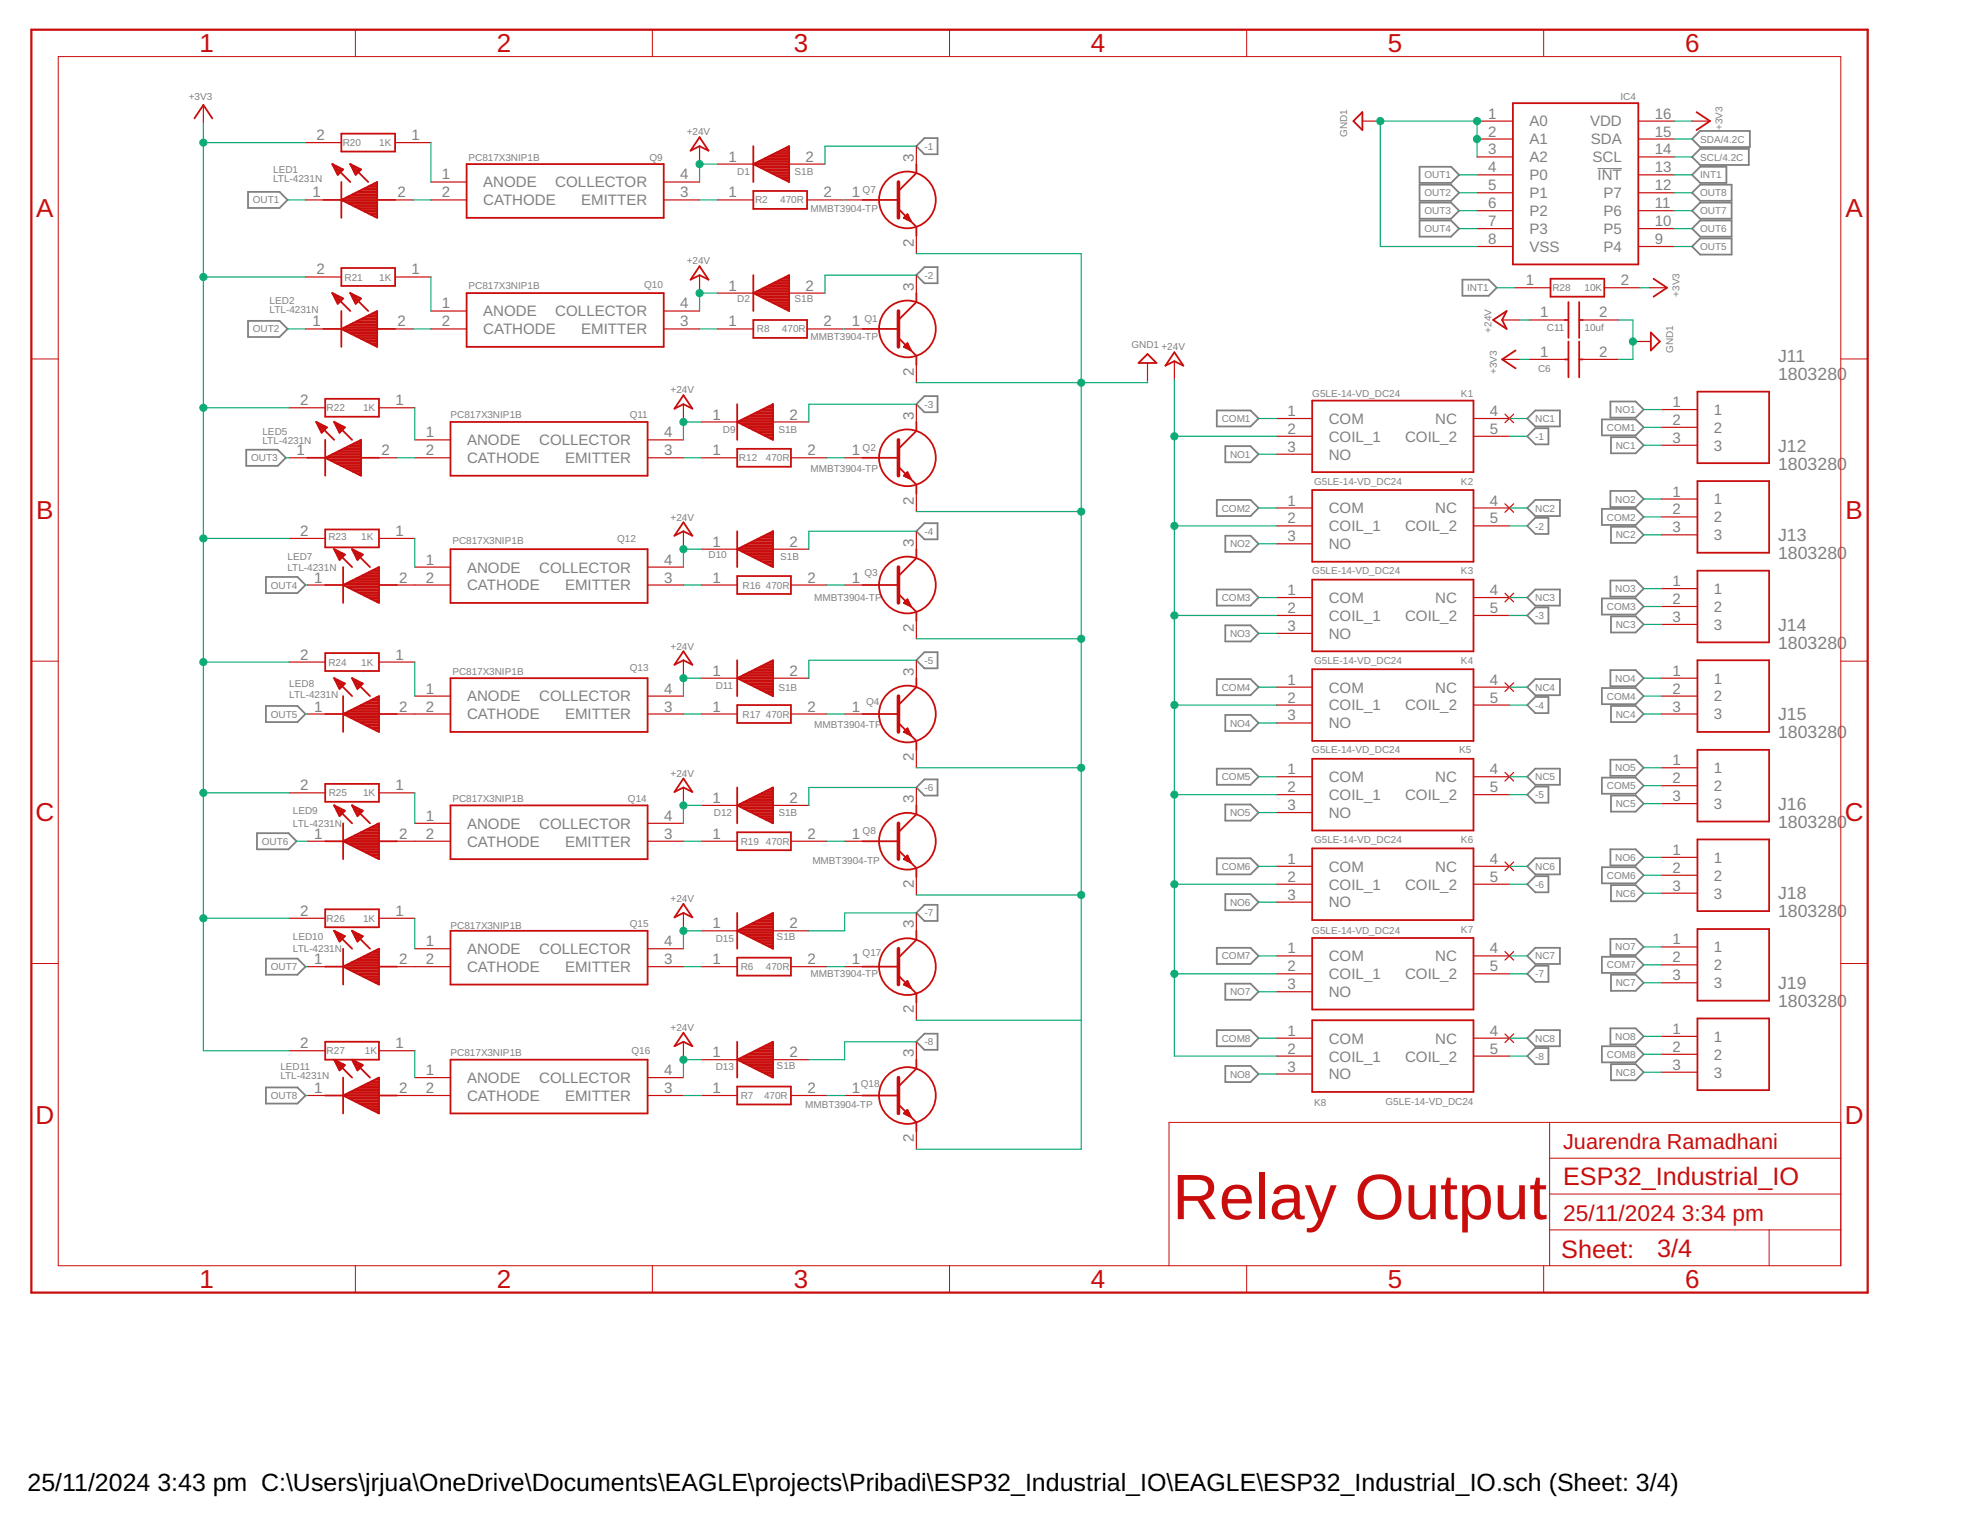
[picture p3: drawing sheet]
<svg xmlns="http://www.w3.org/2000/svg" width="279mm" height="216mm" viewBox="0 0 279 216" stroke-linecap="round" stroke-linejoin="round" font-family="sans-serif">
<defs><g id="words">
<text font-size="9.1" fill="#c90d0c" x="166.2" y="172.8">Relay Output</text>
<g font-size="3.7" fill="#c90d0c">
<text x="28.3" y="7.4">1</text>
<text x="70.4" y="7.4">2</text>
<text x="112.5" y="7.4">3</text>
<text x="154.6" y="7.4">4</text>
<text x="196.8" y="7.4">5</text>
<text x="238.9" y="7.4">6</text>
<text x="5.1" y="30.7">A</text>
<text x="261.6" y="30.7">A</text>
<text x="5.1" y="73.6">B</text>
<text x="261.6" y="73.6">B</text>
<text x="5" y="116.4">C</text>
<text x="261.5" y="116.4">C</text>
<text x="5" y="159.3">D</text>
<text x="261.5" y="159.3">D</text>
<text x="28.3" y="182.6">1</text>
<text x="70.4" y="182.6">2</text>
<text x="112.5" y="182.6">3</text>
<text x="154.6" y="182.6">4</text>
<text x="196.8" y="182.6">5</text>
<text x="238.9" y="182.6">6</text>
</g>
<g font-size="3.6" fill="#c90d0c">
<text x="221.6" y="168">ESP32_Industrial_IO</text>
<text x="221.3" y="178.3">Sheet:</text>
<text x="234.9" y="178.2">3/4</text>
</g>
<g font-size="3.5">
<text x="3.9" y="211.4">25/11/2024</text>
<text x="22.3" y="211.4">3:43 pm C:\Users\jrjua\OneDrive\Documents\EAGLE\projects\Pribadi\ESP32_Industrial_IO\EAGLE\ESP32_Industrial_IO.sch (Sheet: 3/4)</text>
</g>
<g font-size="3.2" fill="#c90d0c">
<text x="221.6" y="173.1">25/11/2024</text>
<text x="238.4" y="173.1">3:34 pm</text>
</g>
<text font-size="3.1" fill="#c90d0c" x="221.6" y="162.9">Juarendra Ramadhani</text>
<g font-size="2.5" fill="#808080">
<text x="252.1" y="53.9">1803280</text>
<text x="252.1" y="51.3">J11</text>
<text x="252.1" y="64">J12</text>
<text x="252.1" y="66.6">1803280</text>
<text x="252.1" y="76.7">J13</text>
<text x="252.1" y="79.3">1803280</text>
<text x="252.1" y="89.4">J14</text>
<text x="252.1" y="92">1803280</text>
<text x="252.1" y="104.6">1803280</text>
<text x="252.1" y="102.1">J15</text>
<text x="252.1" y="117.3">1803280</text>
<text x="252.1" y="114.8">J16</text>
<text x="252.1" y="130">1803280</text>
<text x="252.1" y="127.5">J18</text>
<text x="252.1" y="142.7">1803280</text>
<text x="252.1" y="140.2">J19</text>
</g>
<g font-size="2.1" fill="#808080">
<text x="210.9" y="16.8">1</text>
<text x="216.8" y="17.9">A0</text>
<text x="225.4" y="17.9">VDD</text>
<text x="234.6" y="16.8">16</text>
<text x="44.9" y="19.9">2</text>
<text x="58.3" y="19.9">1</text>
<text x="103.3" y="22.9">1</text>
<text x="114.2" y="22.9">2</text>
<text x="129.5" y="22.9" transform="rotate(-90 129.5 22.9)">3</text>
<text x="210.9" y="19.4">2</text>
<text x="210.9" y="21.9">3</text>
<text x="216.8" y="20.5">A1</text>
<text x="216.8" y="23">A2</text>
<text x="225.5" y="20.5">SDA</text>
<text x="225.8" y="23">SCL</text>
<text x="234.6" y="19.4">15</text>
<text x="234.6" y="21.9">14</text>
<text x="44.3" y="28">1</text>
<text x="56.4" y="28">2</text>
<text x="62.6" y="25.4">1</text>
<text x="62.6" y="28">2</text>
<text x="68.5" y="26.6">ANODE</text>
<text x="68.5" y="29.1">CATHODE</text>
<text x="78.7" y="26.6">COLLECTOR</text>
<text x="82.4" y="29.1">EMITTER</text>
<text x="96.4" y="25.4">4</text>
<text x="96.4" y="28">3</text>
<text x="103.3" y="28">1</text>
<text x="116.7" y="28">2</text>
<text x="120.7" y="28">1</text>
<text x="210.9" y="24.4">4</text>
<text x="210.9" y="27">5</text>
<text x="210.9" y="29.5">6</text>
<text x="216.8" y="25.5">P0</text>
<text x="216.8" y="28.1">P1</text>
<text x="226.5" y="25.5">INT</text>
<text x="227.3" y="28.1">P7</text>
<text x="234.6" y="24.4">13</text>
<text x="234.6" y="27">12</text>
<text x="234.6" y="29.5">11</text>
<text x="129.5" y="35" transform="rotate(-90 129.5 35)">2</text>
<text x="210.9" y="32">7</text>
<text x="210.9" y="34.6">8</text>
<text x="216.8" y="30.6">P2</text>
<text x="216.8" y="33.2">P3</text>
<text x="216.8" y="35.7">VSS</text>
<text x="227.3" y="30.6">P6</text>
<text x="227.3" y="33.2">P5</text>
<text x="227.3" y="35.7">P4</text>
<text x="234.6" y="32">10</text>
<text x="234.6" y="34.6">9</text>
<text x="44.9" y="38.9">2</text>
<text x="58.3" y="38.9">1</text>
<text x="103.3" y="41.2">1</text>
<text x="114.2" y="41.2">2</text>
<text x="129.5" y="41.2" transform="rotate(-90 129.5 41.2)">3</text>
<text x="216.3" y="40.4">1</text>
<text x="229.8" y="40.4">2</text>
<text x="44.3" y="46.3">1</text>
<text x="56.4" y="46.3">2</text>
<text x="62.6" y="43.7">1</text>
<text x="62.6" y="46.3">2</text>
<text x="68.5" y="44.8">ANODE</text>
<text x="68.5" y="47.4">CATHODE</text>
<text x="78.7" y="44.8">COLLECTOR</text>
<text x="82.4" y="47.4">EMITTER</text>
<text x="96.4" y="43.7">4</text>
<text x="96.4" y="46.3">3</text>
<text x="103.3" y="46.3">1</text>
<text x="116.7" y="46.3">2</text>
<text x="120.7" y="46.3">1</text>
<text x="218.3" y="45">1</text>
<text x="226.7" y="45">2</text>
<text x="129.5" y="53.2" transform="rotate(-90 129.5 53.2)">2</text>
<text x="218.3" y="50.6">1</text>
<text x="226.7" y="50.6">2</text>
<text x="42.6" y="57.4">2</text>
<text x="56" y="57.4">1</text>
<text x="101" y="59.5">1</text>
<text x="111.9" y="59.5">2</text>
<text x="129.5" y="59.5" transform="rotate(-90 129.5 59.5)">3</text>
<text x="182.5" y="59">1</text>
<text x="211.2" y="59">4</text>
<text x="237.1" y="57.7">1</text>
<text x="243" y="58.8">1</text>
<text x="42" y="64.6">1</text>
<text x="54.1" y="64.6">2</text>
<text x="60.3" y="62">1</text>
<text x="60.3" y="64.6">2</text>
<text x="66.2" y="63.1">ANODE</text>
<text x="66.2" y="65.7">CATHODE</text>
<text x="76.4" y="63.1">COLLECTOR</text>
<text x="80.1" y="65.7">EMITTER</text>
<text x="94.1" y="62">4</text>
<text x="94.1" y="64.6">3</text>
<text x="101" y="64.6">1</text>
<text x="114.5" y="64.6">2</text>
<text x="120.7" y="64.6">1</text>
<text x="182.5" y="61.5">2</text>
<text x="182.5" y="64">3</text>
<text x="188.4" y="60.1">COM</text>
<text x="188.4" y="62.6">COIL_1</text>
<text x="188.4" y="65.2">NO</text>
<text x="199.2" y="62.6">COIL_2</text>
<text x="203.5" y="60.1">NC</text>
<text x="211.2" y="61.5">5</text>
<text x="237.1" y="60.2">2</text>
<text x="237.1" y="62.8">3</text>
<text x="243" y="61.4">2</text>
<text x="243" y="63.9">3</text>
<text x="129.5" y="71.5" transform="rotate(-90 129.5 71.5)">2</text>
<text x="182.5" y="71.7">1</text>
<text x="211.2" y="71.7">4</text>
<text x="237.1" y="70.4">1</text>
<text x="243" y="71.5">1</text>
<text x="42.6" y="76">2</text>
<text x="56" y="76">1</text>
<text x="101" y="77.5">1</text>
<text x="111.9" y="77.5">2</text>
<text x="129.5" y="77.5" transform="rotate(-90 129.5 77.5)">3</text>
<text x="182.5" y="74.2">2</text>
<text x="182.5" y="76.7">3</text>
<text x="188.4" y="72.8">COM</text>
<text x="188.4" y="75.3">COIL_1</text>
<text x="188.4" y="77.9">NO</text>
<text x="199.2" y="75.3">COIL_2</text>
<text x="203.5" y="72.8">NC</text>
<text x="211.2" y="74.2">5</text>
<text x="237.1" y="72.9">2</text>
<text x="237.1" y="75.5">3</text>
<text x="243" y="74">2</text>
<text x="243" y="76.6">3</text>
<text x="44.6" y="82.6">1</text>
<text x="56.6" y="82.6">2</text>
<text x="60.3" y="80">1</text>
<text x="60.3" y="82.6">2</text>
<text x="66.2" y="81.2">ANODE</text>
<text x="66.2" y="83.7">CATHODE</text>
<text x="76.4" y="81.2">COLLECTOR</text>
<text x="80.1" y="83.7">EMITTER</text>
<text x="94.1" y="80">4</text>
<text x="94.1" y="82.6">3</text>
<text x="101" y="82.6">1</text>
<text x="114.5" y="82.6">2</text>
<text x="120.7" y="82.6">1</text>
<text x="237.1" y="83.1">1</text>
<text x="129.5" y="89.6" transform="rotate(-90 129.5 89.6)">2</text>
<text x="182.5" y="84.4">1</text>
<text x="182.5" y="86.9">2</text>
<text x="182.5" y="89.4">3</text>
<text x="188.4" y="85.5">COM</text>
<text x="188.4" y="88">COIL_1</text>
<text x="199.2" y="88">COIL_2</text>
<text x="203.5" y="85.5">NC</text>
<text x="211.2" y="84.4">4</text>
<text x="211.2" y="86.9">5</text>
<text x="237.1" y="85.6">2</text>
<text x="237.1" y="88.2">3</text>
<text x="243" y="84.2">1</text>
<text x="243" y="86.7">2</text>
<text x="243" y="89.3">3</text>
<text x="42.6" y="93.5">2</text>
<text x="56" y="93.5">1</text>
<text x="101" y="95.8">1</text>
<text x="111.9" y="95.8">2</text>
<text x="129.5" y="95.8" transform="rotate(-90 129.5 95.8)">3</text>
<text x="188.4" y="90.6">NO</text>
<text x="237.1" y="95.8">1</text>
<text x="44.6" y="100.9">1</text>
<text x="56.6" y="100.9">2</text>
<text x="60.3" y="98.3">1</text>
<text x="60.3" y="100.9">2</text>
<text x="66.2" y="99.4">ANODE</text>
<text x="66.2" y="102">CATHODE</text>
<text x="76.4" y="99.4">COLLECTOR</text>
<text x="80.1" y="102">EMITTER</text>
<text x="94.1" y="98.3">4</text>
<text x="94.1" y="100.9">3</text>
<text x="101" y="100.9">1</text>
<text x="114.5" y="100.9">2</text>
<text x="120.7" y="100.9">1</text>
<text x="182.5" y="97.1">1</text>
<text x="182.5" y="99.6">2</text>
<text x="188.4" y="98.2">COM</text>
<text x="188.4" y="100.7">COIL_1</text>
<text x="199.2" y="100.7">COIL_2</text>
<text x="203.5" y="98.2">NC</text>
<text x="211.2" y="97.1">4</text>
<text x="211.2" y="99.6">5</text>
<text x="237.1" y="98.3">2</text>
<text x="237.1" y="100.9">3</text>
<text x="243" y="96.9">1</text>
<text x="243" y="99.4">2</text>
<text x="243" y="102">3</text>
<text x="129.5" y="107.8" transform="rotate(-90 129.5 107.8)">2</text>
<text x="182.5" y="102.1">3</text>
<text x="188.4" y="103.3">NO</text>
<text x="42.6" y="112">2</text>
<text x="56" y="112">1</text>
<text x="101" y="113.8">1</text>
<text x="111.9" y="113.8">2</text>
<text x="129.5" y="113.8" transform="rotate(-90 129.5 113.8)">3</text>
<text x="182.5" y="109.8">1</text>
<text x="182.5" y="112.3">2</text>
<text x="188.4" y="110.9">COM</text>
<text x="188.4" y="113.4">COIL_1</text>
<text x="199.2" y="113.4">COIL_2</text>
<text x="203.5" y="110.9">NC</text>
<text x="211.2" y="109.8">4</text>
<text x="211.2" y="112.3">5</text>
<text x="237.1" y="108.5">1</text>
<text x="237.1" y="111">2</text>
<text x="237.1" y="113.6">3</text>
<text x="243" y="109.6">1</text>
<text x="243" y="112.1">2</text>
<text x="44.6" y="118.9">1</text>
<text x="56.6" y="118.9">2</text>
<text x="60.3" y="116.4">1</text>
<text x="60.3" y="118.9">2</text>
<text x="66.2" y="117.5">ANODE</text>
<text x="76.4" y="117.5">COLLECTOR</text>
<text x="94.1" y="116.4">4</text>
<text x="94.1" y="118.9">3</text>
<text x="101" y="118.9">1</text>
<text x="114.5" y="118.9">2</text>
<text x="120.7" y="118.9">1</text>
<text x="182.5" y="114.8">3</text>
<text x="188.4" y="115.9">NO</text>
<text x="243" y="114.7">3</text>
<text x="66.2" y="120">CATHODE</text>
<text x="80.1" y="120">EMITTER</text>
<text x="129.5" y="125.9" transform="rotate(-90 129.5 125.9)">2</text>
<text x="182.5" y="122.4">1</text>
<text x="182.5" y="125">2</text>
<text x="188.4" y="123.6">COM</text>
<text x="203.5" y="123.6">NC</text>
<text x="211.2" y="122.4">4</text>
<text x="211.2" y="125">5</text>
<text x="237.1" y="121.2">1</text>
<text x="237.1" y="123.7">2</text>
<text x="243" y="122.3">1</text>
<text x="243" y="124.8">2</text>
<text x="42.6" y="129.8">2</text>
<text x="56" y="129.8">1</text>
<text x="101" y="131.6">1</text>
<text x="111.9" y="131.6">2</text>
<text x="129.5" y="131.6" transform="rotate(-90 129.5 131.6)">3</text>
<text x="182.5" y="127.5">3</text>
<text x="188.4" y="126.1">COIL_1</text>
<text x="188.4" y="128.6">NO</text>
<text x="199.2" y="126.1">COIL_2</text>
<text x="237.1" y="126.3">3</text>
<text x="243" y="127.4">3</text>
<text x="44.6" y="136.7">1</text>
<text x="56.6" y="136.7">2</text>
<text x="60.3" y="134.1">1</text>
<text x="60.3" y="136.7">2</text>
<text x="66.2" y="135.2">ANODE</text>
<text x="66.2" y="137.8">CATHODE</text>
<text x="76.4" y="135.2">COLLECTOR</text>
<text x="80.1" y="137.8">EMITTER</text>
<text x="94.1" y="134.1">4</text>
<text x="94.1" y="136.7">3</text>
<text x="101" y="136.7">1</text>
<text x="114.5" y="136.7">2</text>
<text x="120.7" y="136.7">1</text>
<text x="182.5" y="135.1">1</text>
<text x="182.5" y="137.7">2</text>
<text x="188.4" y="136.3">COM</text>
<text x="203.5" y="136.3">NC</text>
<text x="211.2" y="135.1">4</text>
<text x="211.2" y="137.7">5</text>
<text x="237.1" y="133.9">1</text>
<text x="237.1" y="136.4">2</text>
<text x="243" y="135">1</text>
<text x="243" y="137.5">2</text>
<text x="129.5" y="143.6" transform="rotate(-90 129.5 143.6)">2</text>
<text x="182.5" y="140.2">3</text>
<text x="188.4" y="138.8">COIL_1</text>
<text x="188.4" y="141.3">NO</text>
<text x="199.2" y="138.8">COIL_2</text>
<text x="237.1" y="139">3</text>
<text x="243" y="140.1">3</text>
<text x="42.6" y="148.6">2</text>
<text x="56" y="148.6">1</text>
<text x="101" y="149.9">1</text>
<text x="111.9" y="149.9">2</text>
<text x="129.5" y="149.9" transform="rotate(-90 129.5 149.9)">3</text>
<text x="182.5" y="146.8">1</text>
<text x="182.5" y="149.4">2</text>
<text x="188.4" y="147.9">COM</text>
<text x="203.5" y="147.9">NC</text>
<text x="211.2" y="146.8">4</text>
<text x="211.2" y="149.4">5</text>
<text x="237.1" y="146.6">1</text>
<text x="237.1" y="149.1">2</text>
<text x="243" y="147.7">1</text>
<text x="44.6" y="155">1</text>
<text x="56.6" y="155">2</text>
<text x="60.3" y="152.4">1</text>
<text x="60.3" y="155">2</text>
<text x="66.2" y="153.5">ANODE</text>
<text x="76.4" y="153.5">COLLECTOR</text>
<text x="94.1" y="152.4">4</text>
<text x="94.1" y="155">3</text>
<text x="101" y="155">1</text>
<text x="114.5" y="155">2</text>
<text x="120.7" y="155">1</text>
<text x="182.5" y="151.9">3</text>
<text x="188.4" y="150.5">COIL_1</text>
<text x="188.4" y="153">NO</text>
<text x="199.2" y="150.5">COIL_2</text>
<text x="237.1" y="151.7">3</text>
<text x="243" y="150.2">2</text>
<text x="243" y="152.8">3</text>
<text x="66.2" y="156.1">CATHODE</text>
<text x="80.1" y="156.1">EMITTER</text>
<text x="129.5" y="161.9" transform="rotate(-90 129.5 161.9)">2</text>
</g>
<g font-size="1.4" fill="#808080">
<text x="26.7" y="14.1">+3V3</text>
<text x="229.7" y="14.1">IC4</text>
<text x="48.6" y="20.7">R20</text>
<text x="53.8" y="20.7">1K</text>
<text x="66.4" y="22.8">PC817X3NIP1B</text>
<text x="92.1" y="22.8">Q9</text>
<text x="97.3" y="19.2">+24V</text>
<text x="131" y="21.2">-1</text>
<text x="191" y="19.4" transform="rotate(-90 191 19.4)">GND1</text>
<text x="241" y="22.8">SCL/4.2C</text>
<text x="241" y="20.2">SDA/4.2C</text>
<text x="244.2" y="18.4" transform="rotate(-90 244.2 18.4)">+3V3</text>
<text x="35.8" y="28.8">OUT1</text>
<text x="38.7" y="25.8">LTL-4231N</text>
<text x="38.7" y="24.5">LED1</text>
<text x="104.5" y="24.8">D1</text>
<text x="107" y="28.8">R2</text>
<text x="110.6" y="28.8">470R</text>
<text x="112.6" y="24.8">S1B</text>
<text x="122.3" y="27.3">Q7</text>
<text x="201.9" y="25.3">OUT1</text>
<text x="201.9" y="27.8">OUT2</text>
<text x="241" y="27.8">OUT8</text>
<text x="241" y="25.3">INT1</text>
<text x="114.9" y="30.1">MMBT3904-TP</text>
<text x="201.9" y="30.4">OUT3</text>
<text x="201.9" y="32.9">OUT4</text>
<text x="241" y="35.4">OUT5</text>
<text x="241" y="32.9">OUT6</text>
<text x="241" y="30.4">OUT7</text>
<text x="48.8" y="39.8">R21</text>
<text x="53.8" y="39.8">1K</text>
<text x="66.4" y="41">PC817X3NIP1B</text>
<text x="91.3" y="40.8">Q10</text>
<text x="97.3" y="37.5">+24V</text>
<text x="131" y="39.5">-2</text>
<text x="208" y="41.3">INT1</text>
<text x="220.1" y="41.3">R28</text>
<text x="224.6" y="41.3">10K</text>
<text x="35.8" y="47.1">OUT2</text>
<text x="38.2" y="44.3">LTL-4231N</text>
<text x="38.2" y="43.1">LED2</text>
<text x="104.5" y="42.8">D2</text>
<text x="107.3" y="47.1">R8</text>
<text x="110.9" y="47.1">470R</text>
<text x="112.6" y="42.8">S1B</text>
<text x="122.5" y="45.6">Q1</text>
<text x="211.4" y="47.2" transform="rotate(-90 211.4 47.2)">+24V</text>
<text x="219.3" y="46.9">C11</text>
<text x="224.6" y="46.9">10uf</text>
<text x="238.1" y="42.1" transform="rotate(-90 238.1 42.1)">+3V3</text>
<text x="114.9" y="48.1">MMBT3904-TP</text>
<text x="160.4" y="49.3">GND1</text>
<text x="164.6" y="49.7">+24V</text>
<text x="212.2" y="53" transform="rotate(-90 212.2 53)">+3V3</text>
<text x="218" y="52.7">C6</text>
<text x="237.2" y="50.1" transform="rotate(-90 237.2 50.1)">GND1</text>
<text x="46.3" y="58.3">R22</text>
<text x="51.5" y="58.3">1K</text>
<text x="63.9" y="59.3">PC817X3NIP1B</text>
<text x="89.3" y="59.3">Q11</text>
<text x="95.1" y="55.8">+24V</text>
<text x="131" y="57.8">-3</text>
<text x="173.2" y="59.8">COM1</text>
<text x="186" y="56.3">G5LE-14-VD_DC24</text>
<text x="207.1" y="56.3">K1</text>
<text x="217.6" y="59.8">NC1</text>
<text x="229" y="58.6">NO1</text>
<text x="35.6" y="65.4">OUT3</text>
<text x="37.2" y="62.9">LTL-4231N</text>
<text x="37.2" y="61.6">LED5</text>
<text x="102.5" y="61.4">D9</text>
<text x="104.8" y="65.4">R12</text>
<text x="108.6" y="65.4">470R</text>
<text x="110.3" y="61.4">S1B</text>
<text x="122.3" y="63.9">Q2</text>
<text x="174.4" y="64.9">NO1</text>
<text x="217.6" y="62.4">-1</text>
<text x="227.8" y="61.1">COM1</text>
<text x="229" y="63.6">NC1</text>
<text x="114.9" y="66.9">MMBT3904-TP</text>
<text x="186.3" y="68.7">G5LE-14-VD_DC24</text>
<text x="207.1" y="68.7">K2</text>
<text x="229" y="71.3">NO2</text>
<text x="46.6" y="76.6">R23</text>
<text x="51.2" y="76.6">1K</text>
<text x="64.1" y="77.1">PC817X3NIP1B</text>
<text x="87.5" y="76.8">Q12</text>
<text x="95.1" y="73.8">+24V</text>
<text x="131" y="75.8">-4</text>
<text x="173.2" y="72.5">COM2</text>
<text x="174.4" y="77.6">NO2</text>
<text x="217.6" y="72.5">NC2</text>
<text x="217.6" y="75.1">-2</text>
<text x="227.8" y="73.8">COM2</text>
<text x="229" y="76.3">NC2</text>
<text x="38.4" y="83.4">OUT4</text>
<text x="40.8" y="80.9">LTL-4231N</text>
<text x="40.8" y="79.4">LED7</text>
<text x="100.4" y="79.1">D10</text>
<text x="105.3" y="83.4">R16</text>
<text x="108.6" y="83.4">470R</text>
<text x="110.6" y="79.4">S1B</text>
<text x="122.5" y="81.7">Q3</text>
<text x="186" y="81.4">G5LE-14-VD_DC24</text>
<text x="207.1" y="81.4">K3</text>
<text x="229" y="84">NO3</text>
<text x="115.4" y="85.2">MMBT3904-TP</text>
<text x="173.2" y="85.2">COM3</text>
<text x="217.6" y="85.2">NC3</text>
<text x="217.6" y="87.8">-3</text>
<text x="227.8" y="86.5">COM3</text>
<text x="229" y="89">NC3</text>
<text x="46.6" y="94.4">R24</text>
<text x="51.2" y="94.4">1K</text>
<text x="64.1" y="95.6">PC817X3NIP1B</text>
<text x="89.3" y="95.1">Q13</text>
<text x="95.1" y="92.1">+24V</text>
<text x="131" y="94.1">-5</text>
<text x="174.4" y="90.3">NO3</text>
<text x="186.3" y="94.1">G5LE-14-VD_DC24</text>
<text x="207.1" y="94.1">K4</text>
<text x="38.4" y="101.7">OUT5</text>
<text x="41" y="98.9">LTL-4231N</text>
<text x="41" y="97.4">LED8</text>
<text x="101.5" y="97.7">D11</text>
<text x="105.3" y="101.7">R17</text>
<text x="108.6" y="101.7">470R</text>
<text x="110.3" y="97.9">S1B</text>
<text x="122.8" y="99.9">Q4</text>
<text x="173.2" y="97.9">COM4</text>
<text x="217.6" y="97.9">NC4</text>
<text x="217.6" y="100.5">-4</text>
<text x="227.8" y="99.2">COM4</text>
<text x="229" y="96.6">NO4</text>
<text x="229" y="101.7">NC4</text>
<text x="115.4" y="103.3">MMBT3904-TP</text>
<text x="174.4" y="103">NO4</text>
<text x="186" y="106.8">G5LE-14-VD_DC24</text>
<text x="206.8" y="106.8">K5</text>
<text x="46.6" y="112.9">R25</text>
<text x="51.5" y="112.9">1K</text>
<text x="64.1" y="113.7">PC817X3NIP1B</text>
<text x="89" y="113.7">Q14</text>
<text x="95.1" y="110.1">+24V</text>
<text x="131" y="112.1">-6</text>
<text x="173.2" y="110.6">COM5</text>
<text x="217.6" y="110.6">NC5</text>
<text x="217.6" y="113.2">-5</text>
<text x="227.8" y="111.9">COM5</text>
<text x="229" y="109.3">NO5</text>
<text x="37.1" y="119.8">OUT6</text>
<text x="41.5" y="117.2">LTL-4231N</text>
<text x="41.5" y="115.4">LED9</text>
<text x="101.2" y="115.7">D12</text>
<text x="105" y="119.8">R19</text>
<text x="108.6" y="119.8">470R</text>
<text x="110.3" y="115.7">S1B</text>
<text x="122.3" y="118.2">Q8</text>
<text x="174.4" y="115.7">NO5</text>
<text x="186.3" y="119.5">G5LE-14-VD_DC24</text>
<text x="207.1" y="119.5">K6</text>
<text x="229" y="114.4">NC5</text>
<text x="115.2" y="122.5">MMBT3904-TP</text>
<text x="173.2" y="123.3">COM6</text>
<text x="217.6" y="123.3">NC6</text>
<text x="217.6" y="125.9">-6</text>
<text x="227.8" y="124.6">COM6</text>
<text x="229" y="122">NO6</text>
<text x="46.3" y="130.7">R26</text>
<text x="51.5" y="130.7">1K</text>
<text x="63.9" y="131.7">PC817X3NIP1B</text>
<text x="89.3" y="131.4">Q15</text>
<text x="95.1" y="127.9">+24V</text>
<text x="131" y="129.9">-7</text>
<text x="174.4" y="128.4">NO6</text>
<text x="229" y="127.1">NC6</text>
<text x="38.4" y="137.5">OUT7</text>
<text x="41.5" y="135">LTL-4231N</text>
<text x="41.5" y="133.2">LED10</text>
<text x="101.5" y="133.5">D15</text>
<text x="105" y="137.5">R6</text>
<text x="108.6" y="137.5">470R</text>
<text x="110.1" y="133.2">S1B</text>
<text x="122.3" y="135.5">Q17</text>
<text x="173.2" y="136">COM7</text>
<text x="186" y="132.5">G5LE-14-VD_DC24</text>
<text x="207.1" y="132.2">K7</text>
<text x="217.6" y="136">NC7</text>
<text x="227.8" y="137.3">COM7</text>
<text x="229" y="134.7">NO7</text>
<text x="114.9" y="138.5">MMBT3904-TP</text>
<text x="174.4" y="141.1">NO7</text>
<text x="217.6" y="138.5">-7</text>
<text x="229" y="139.8">NC7</text>
<text x="46.3" y="149.5">R27</text>
<text x="51.7" y="149.5">1K</text>
<text x="63.9" y="149.7">PC817X3NIP1B</text>
<text x="89.5" y="149.5">Q16</text>
<text x="95.1" y="146.2">+24V</text>
<text x="131" y="148.2">-8</text>
<text x="173.2" y="147.7">COM8</text>
<text x="217.6" y="147.7">NC8</text>
<text x="227.8" y="150">COM8</text>
<text x="229" y="147.4">NO8</text>
<text x="38.4" y="155.8">OUT8</text>
<text x="39.7" y="153">LTL-4231N</text>
<text x="39.7" y="151.8">LED11</text>
<text x="101.5" y="151.8">D13</text>
<text x="105" y="155.8">R7</text>
<text x="108.3" y="155.8">470R</text>
<text x="110.1" y="151.5">S1B</text>
<text x="122" y="154">Q18</text>
<text x="174.4" y="152.8">NO8</text>
<text x="217.6" y="150.2">-8</text>
<text x="229" y="152.5">NC8</text>
<text x="114.2" y="157.1">MMBT3904-TP</text>
<text x="186.3" y="156.8">K8</text>
<text x="196.4" y="156.6">G5LE-14-VD_DC24</text>
</g>
</g></defs>
<path d="M226.5 23.9h3.4" fill="none" stroke="#808080" stroke-width=".15"/>
<g fill="none" stroke="#808080" stroke-width=".25">
<path d="M241 18.6h7.1v2.2h-7.1l-1.1-1.1zM35.2 27.2h4.4l1.2 1.1-1.2 1.2h-4.4zM129.9 20.7l1.1-1.1h1.9v2.3h-1.9zM129.9 39l1.1-1.1h1.9v2.3h-1.9zM201.2 23.6h4.5l1.1 1.2-1.1 1.1h-4.5zM201.2 26.2h4.5l1.1 1.1-1.1 1.2h-4.5zM201.2 28.7h4.5l1.1 1.2-1.1 1.1h-4.5zM201.2 31.3h4.5l1.1 1.1-1.1 1.1h-4.5zM207.3 39.6h3.7l1.2 1.2-1.2 1.1h-3.7zM239.9 32.4l1.1-1.1h4.5v2.2h-4.5zM239.9 34.9l1.1-1.1h4.5v2.3h-4.5zM241 21.1h6.9v2.3h-6.9l-1.1-1.2z"/>
<path d="M241 23.6h3.7v2.3h-3.7l-1.1-1.1zM241 26.2h4.5v2.3h-4.5l-1.1-1.2zM241 28.7h4.5v2.3h-4.5l-1.1-1.1zM35.2 45.5h4.4l1.2 1.1-1.2 1.2h-4.4zM129.9 57.3l1.1-1.1h1.9v2.2h-1.9zM172.5 58.2h4.8l1.1 1.1-1.1 1.2h-4.8zM216.5 59.3l1.1-1.1h3.5v2.3h-3.5zM227.1 59.5h4.8l1.1 1.1-1.1 1.1h-4.8zM228.3 56.9h3.6l1.1 1.2-1.1 1.1h-3.6zM34.9 63.8h4.5l1.1 1.1-1.1 1.1h-4.5zM129.9 75.3l1.1-1.1h1.9v2.3h-1.9zM172.5 70.9h4.8l1.1 1.1-1.1 1.2h-4.8z"/>
<path d="M173.7 63.2h3.6l1.1 1.2-1.1 1.1h-3.6zM173.7 75.9h3.6l1.1 1.2-1.1 1.1h-3.6zM216.5 61.8l1.1-1.1h1.9v2.3h-1.9zM216.5 74.5l1.1-1.1h1.9v2.3h-1.9zM216.5 72l1.1-1.1h3.5v2.3h-3.5zM227.1 72.1h4.8l1.1 1.2-1.1 1.1h-4.8zM228.3 69.6h3.6l1.1 1.1-1.1 1.2h-3.6zM228.4 62h3.5l1.1 1.1-1.1 1.2h-3.5zM228.4 74.7h3.5l1.1 1.1-1.1 1.2h-3.5zM37.7 81.8h4.5l1.1 1.1-1.1 1.2h-4.5zM129.9 93.6l1.1-1.1h1.9v2.2h-1.9zM172.5 83.6h4.8l1.1 1.1-1.1 1.2h-4.8z"/>
<path d="M172.5 96.3h4.8l1.1 1.1-1.1 1.2h-4.8zM173.7 88.6h3.6l1.1 1.2-1.1 1.1h-3.6zM216.5 87.2l1.1-1.1h1.9v2.3h-1.9zM216.5 99.9l1.1-1.1h1.9v2.3h-1.9zM216.5 84.7l1.1-1.1h3.5v2.3h-3.5zM216.5 97.4l1.1-1.1h3.5v2.3h-3.5zM227.1 84.8h4.8l1.1 1.2-1.1 1.1h-4.8zM227.1 97.5h4.8l1.1 1.2-1.1 1.1h-4.8zM228.3 82.3h3.6l1.1 1.1-1.1 1.2h-3.6zM228.3 95h3.6l1.1 1.1-1.1 1.2h-3.6zM228.4 87.4h3.5l1.1 1.1-1.1 1.2h-3.5zM36.4 118.1h4.5l1.1 1.2-1.1 1.1h-4.5z"/>
<path d="M37.7 100.1h4.5l1.1 1.1-1.1 1.2h-4.5zM129.9 111.6l1.1-1.1h1.9v2.3h-1.9zM172.5 109h4.8l1.1 1.1-1.1 1.2h-4.8zM173.7 114h3.6l1.1 1.2-1.1 1.1h-3.6zM173.7 101.3h3.6l1.1 1.2-1.1 1.1h-3.6zM216.5 112.6l1.1-1.1h1.9v2.3h-1.9zM216.5 110.1l1.1-1.1h3.5v2.3h-3.5zM227.1 110.2h4.8l1.1 1.2-1.1 1.1h-4.8zM228.3 107.7h3.6l1.1 1.1-1.1 1.2h-3.6zM228.4 100.1h3.5l1.1 1.1-1.1 1.2h-3.5zM228.4 112.8h3.5l1.1 1.1-1.1 1.2h-3.5zM37.7 135.9h4.5l1.1 1.1-1.1 1.2h-4.5z"/>
<path d="M129.9 129.4l1.1-1.1h1.9v2.3h-1.9zM172.5 121.7h4.8l1.1 1.1-1.1 1.2h-4.8zM172.5 134.4h4.8l1.1 1.1-1.1 1.2h-4.8zM173.7 126.7h3.6l1.1 1.2-1.1 1.1h-3.6zM173.7 139.4h3.6l1.1 1.2-1.1 1.1h-3.6zM216.5 125.3l1.1-1.1h1.9v2.3h-1.9zM216.5 138l1.1-1.1h1.9v2.3h-1.9zM216.5 122.8l1.1-1.1h3.5v2.3h-3.5zM216.5 135.5l1.1-1.1h3.5v2.3h-3.5zM227.1 122.9h4.8l1.1 1.2-1.1 1.1h-4.8zM227.1 135.6h4.8l1.1 1.2-1.1 1.1h-4.8zM228.3 120.4h3.6l1.1 1.1-1.1 1.2h-3.6z"/>
<path d="M228.3 133.1h3.6l1.1 1.1-1.1 1.2h-3.6zM228.4 125.5h3.5l1.1 1.1-1.1 1.2h-3.5zM228.4 138.2h3.5l1.1 1.1-1.1 1.2h-3.5zM37.7 154.2h4.5l1.1 1.1-1.1 1.1h-4.5zM129.9 147.7l1.1-1.2h1.9v2.3h-1.9zM172.5 146h4.8l1.1 1.2-1.1 1.1h-4.8zM173.7 151.1h3.6l1.1 1.2-1.1 1.1h-3.6zM216.5 149.7l1.1-1.1h1.9v2.3h-1.9zM216.5 147.2l1.1-1.2h3.5v2.3h-3.5zM227.1 148.3h4.8l1.1 1.2-1.1 1.1h-4.8zM228.3 145.8h3.6l1.1 1.1-1.1 1.2h-3.6zM228.4 150.9h3.5l1.1 1.1-1.1 1.1h-3.5z"/>
</g>
<g fill="none" stroke="#c90d0c" stroke-width=".25">
<path d="M27.6 16.8l1.2-1.9 1.3 1.9M48.4 18.9h7.6v2.6h-7.6zM99.2 19.5l1.2 1.9-1.2-.7-1.3 .7zM191.9 17.2l1.2-1.3v2.5zM214.5 14.6h17.7v22.9h-17.7zM240.5 15.9l1.9 1.3-1.9 1.2M45.8 28.3h2.6M47.1 23.3l2.6 2.5M47.1 23.3l1.5 .7-.7 .8zM47.1 23.3h.1M47.2 23.6h.5M47.4 23.8h.7"/>
<path d="M47.5 24h1.1M47.6 24.2h.8M47.7 24.4h.5M47.8 24.7h.2M48.4 25.8v5.1M48.4 38h7.6v2.5h-7.6zM48.4 28.3l5.1-2.5v5.1zM48.6 28.4h4.9M48.6 28.2h4.9M49 28.7h4.5M49.1 28h4.4M49.5 28.9h4"/>
<path d="M49.5 27.8h4M49.7 23.3l2.5 2.5M49.7 23.3l1.5 .7-.8 .8zM49.7 23.3h.1M49.8 23.6h.4M49.9 23.8h.8M49.9 29.1h3.6M50 27.6h3.5M50 24h1.1M50.1 24.2h.9M50.2 24.4h.6M50.4 24.7h.1"/>
<path d="M50.4 29.3h3.1M50.4 27.3h3.1M50.8 29.5h2.7M50.8 27.1h2.7M51.2 29.8h2.3M51.3 26.9h2.2M51.7 30h1.8M51.7 26.7h1.8M52.1 30.2h1.4M52.2 26.4h1.3M52.6 30.4h.9M52.6 26.2h.9"/>
<path d="M53 30.7h.5M53.1 26h.4M53.5 28.3h2.5M66.1 23.3h28v7.6h-28zM99.2 37.7l1.2 1.9-1.2-.6-1.3 .6zM106.8 27.1h7.6v2.5h-7.6zM106.8 20.7v5.1M106.8 39v5.1M106.8 23.3l5.1-2.6v5.1zM106.9 23.3h5M107.1 23.1h4.8M107.4 23.6h4.5"/>
<path d="M107.5 22.9h4.4M107.8 23.8h4.1M108 22.7h3.9M108.3 24h3.6M108.4 22.4h3.5M108.7 24.2h3.2M108.9 22.2h3M109.2 24.4h2.7M109.3 22h2.6M109.6 24.7h2.3M109.8 21.8h2.1M109.9 40h2"/>
<path d="M110 24.9h1.9M110.2 21.5h1.7M110.3 39.8h1.6M110.5 25.1h1.4M110.7 21.3h1.2M110.8 39.5h1.1M110.9 25.3h1M111.1 21.1h.8M111.2 39.3h.7M111.4 25.5h.5M111.5 20.9h.4M111.7 39.1h.2"/>
<path d="M111.8 25.8h.1M122.3 28.3h5.1M127.4 29.6l2.5 2.6v1.2M128.1 30.9h.8M128.3 30.7h.5M128.6 31.1h.4M128.6 30.4h.1M128.6 30.4l.5 1-1-.5zM129 31.3h.1M129.9 23.3v1.2l-2.5 2.6M219.8 39.5h7.6v2.6h-7.6zM234.4 39.5l1.9 1.3-1.9 1.3"/>
<path d="M44.8 59.8l2.6 2.6M44.8 59.8l1.6 .8-.8 .7zM44.9 60h.2M45.8 46.6h2.6M46.1 56.5h7.6v2.6h-7.6zM47.1 41.6l2.6 2.5M47.1 41.6l1.5 .7-.7 .8zM47.2 41.8h.4M47.3 42h.7M47.4 59.8l2.5 2.6M47.4 59.8l1.5 .8-.8 .7zM47.4 42.2h1.1"/>
<path d="M47.4 60h.3M47.6 42.4h.9M47.7 42.7h.6M47.8 42.9h.2M48.4 44.1v5.1M48.4 46.6l5.1-2.5v5.1zM48.7 46.4h4.8M48.9 46.9h4.6M49.2 46.2h4.3M49.3 47.1h4.2M49.6 46h3.9M49.7 41.6l2.5 2.5"/>
<path d="M49.7 41.6l1.5 .7-.8 .8zM49.8 41.8h.3M49.8 47.3h3.7M49.9 42h.6M50 42.2h1M50.1 45.8h3.4M50.1 42.4h.9M50.2 42.7h.6M50.2 47.5h3.3M50.3 42.9h.3M50.5 45.6h3M50.7 47.8h2.8"/>
<path d="M51 45.3h2.5M51.1 48h2.4M51.4 45.1h2.1M51.6 48.2h1.9M51.9 44.9h1.6M52 48.4h1.5M52.3 44.7h1.2M52.5 48.7h1M52.7 44.4h.8M52.9 48.9h.6M53.2 44.2h.3M53.3 49.1h.2"/>
<path d="M56 46.6l-7.5 .1M63.9 59.8h27.9v7.6h-27.9zM66.1 41.6h28v7.6h-28zM96.9 56l1.2 1.9-1.2-.6-1.3 .6zM104.5 57.3v5.1M104.5 59.8l5.1-2.5v5.1zM104.6 59.8h5M104.8 60h4.8M105.1 59.5h4.5M105.5 59.3h4.1M106 59.1h3.6M106.4 58.9h3.2"/>
<path d="M106.8 45.4h7.6v2.5h-7.6zM106.8 41.6l5.1-2.6v5.1zM106.8 41.6h5.1M106.8 58.7h2.8M107.2 41.3h4.7M107.3 41.8h4.6M107.3 58.4h2.3M107.7 41.1h4.2M107.7 42h4.2M107.7 58.2h1.9M108.1 40.9h3.8M108.1 42.2h3.8"/>
<path d="M108.2 58h1.4M108.6 42.4h3.3M108.6 40.7h3.3M108.6 57.8h1M109 42.7h2.9M109 40.4h2.9M109.1 57.6h.5M109.5 42.9h2.4M109.5 40.2h2.4M109.5 57.3h.1M109.9 43.1h2M110.3 43.3h1.6"/>
<path d="M110.8 43.5h1.1M111.2 43.8h.7M111.7 44h.2M122.3 46.6h5.1M127.4 47.9l2.5 2.5v1.3M128.2 49.1h.7M128.4 48.9h.3M128.4 49.3h.6M128.6 48.7l.5 1-1-.5zM128.6 48.7h.1M128.9 49.6h.2M129.9 41.6v1.2l-2.5 2.6"/>
<path d="M129.9 59.8v1.3l-2.5 2.5M162.7 50.2l1.2 1.3h-2.5zM166.5 49.9l1.2 1.9-1.2-.6-1.3 .6zM186 56.8h22.9v10.1h-22.9zM211.7 45.4l1.9-1.3-.7 1.3 .7 1.2zM214.8 49.7l-1.9 1.2 1.9 1.3M221.8 50.9h.5M221.8 45.4h.5M222.3 42.8v5.1M222.3 48.4v5.1M223.9 42.8v5.1M223.9 48.4v5.1"/>
<path d="M223.9 50.9h.5M223.9 45.4h.5M234 47.1l1.3 1.3-1.3 1.3zM240.6 55.5h10.2v10.2h-10.2zM43.6 64.9h2.5M45 60.2h.6M45.1 60.4h.9M45.2 60.7h1.1M45.3 60.9h.8M45.5 61.1h.3M45.6 61.3h.1M46.1 62.4v5"/>
<path d="M46.1 75.1h7.6v2.5h-7.6zM46.1 64.9l5.1-2.5v5zM46.1 64.9h7.6M46.5 65.1h4.7M46.6 64.7h4.6M46.9 65.3h4.3M47 64.4h4.2M47.4 65.6h3.8M47.4 77.9l2.5 2.5M47.4 77.9l1.5 .7-.8 .8zM47.4 78h.2M47.5 64.2h3.7"/>
<path d="M47.5 78.2h.6M47.6 60.2h.5M47.6 78.4h.9M47.7 60.4h.9M47.8 78.7h1.1M47.8 60.7h1M47.8 65.8h3.4M47.9 60.9h.7M47.9 78.9h.7M47.9 64h3.3M48 79.1h.4M48 61.1h.4"/>
<path d="M48.1 79.3h.1M48.1 61.3h.1M48.3 66h2.9M48.4 63.8h2.8M48.7 66.2h2.5M48.8 63.5h2.4M49.1 66.4h2.1M49.3 63.3h1.9M49.6 66.7h1.6M49.7 63.1h1.5M49.9 77.9l2.6 2.5M49.9 77.9l1.5 .7-.7 .8z"/>
<path d="M50 78h.2M50 66.9h1.2M50.1 78.2h.5M50.1 62.9h1.1M50.2 78.4h.9M50.3 78.7h1.1M50.4 78.9h.8M50.5 67.1h.7M50.5 79.1h.4M50.6 62.7h.6M50.6 79.3h.1M50.9 67.3h.3"/>
<path d="M51 62.4h.2M63.9 77.9h27.9v7.6h-27.9zM96.9 74l1.2 1.9-1.2-.6-1.3 .6zM104.5 63.6h7.6v2.6h-7.6zM104.5 75.3v5.1M104.5 77.9l5.1-2.6v5.1zM104.7 77.8h4.9M104.8 78h4.8M105.1 77.5h4.5M105.2 78.2h4.4M105.3 60.2h4.3M105.6 77.3h4"/>
<path d="M105.6 78.4h4M105.7 60.4h3.9M106 77.1h3.6M106.1 78.7h3.5M106.2 60.7h3.4M106.5 76.9h3.1M106.5 78.9h3.1M106.6 60.9h3M106.9 76.6h2.7M107 79.1h2.6M107 61.1h2.6M107.4 76.4h2.2"/>
<path d="M107.4 79.3h2.2M107.5 61.3h2.1M107.8 76.2h1.8M107.9 79.5h1.7M107.9 61.6h1.7M108.2 76h1.4M108.3 79.8h1.3M108.4 61.8h1.2M108.7 75.8h.9M108.8 80h.8M108.8 62h.8M109.1 75.5h.5"/>
<path d="M109.3 62.2h.3M109.6 75.3h.1M122.3 64.9h5.1M127.4 66.2l2.5 2.5v1.3M128.1 67.4l.5-.5 .5 1zM128.2 67.3h.6M128.3 67.5h.6M128.5 67.1h.2M128.8 67.8h.3M129.9 77.9v1.2l-2.5 2.6M186 69.5h22.9v10.1h-22.9zM240.6 68.2h10.2v10.2h-10.2z"/>
<path d="M46.1 82.9h2.5M46.1 92.6h7.6v2.5h-7.6zM47.4 96.1l2.5 2.6M47.4 96.1l1.5 .8-.8 .8zM47.4 96.2h.1M47.5 96.4h.4M47.6 96.6h.8M47.7 96.9h1.1M47.8 97.1h.9M47.9 97.3h.6M48.1 97.5h.2M48.6 82.9l5.1-2.5v5.1z"/>
<path d="M48.6 80.4v5.1M48.6 98.7v5.1M48.7 82.9h5M49 83.1h4.7M49.2 82.7h4.5M49.4 83.3h4.3M49.6 82.4h4.1M49.8 83.5h3.9M49.9 96.1l2.6 2.6M49.9 96.1l1.5 .8-.7 .8zM49.9 96.2h.1M50 96.4h.5"/>
<path d="M50.1 82.2h3.6M50.2 96.6h.7M50.3 96.9h1.1M50.3 83.8h3.4M50.4 97.1h.8M50.5 97.3h.5M50.5 82h3.2M50.6 97.5h.2M50.7 84h3M51 81.8h2.7M51.1 100h2.6M51.2 84.2h2.5"/>
<path d="M51.4 81.5h2.3M51.5 99.8h2.2M51.6 84.4h2.1M51.9 81.3h1.8M52 99.5h1.7M52.1 84.6h1.6M52.3 81.1h1.4M52.4 99.3h1.3M52.5 84.9h1.2M52.7 80.9h1M52.9 99.1h.8M53 85.1h.7"/>
<path d="M53.2 80.6h.5M53.3 98.9h.4M53.4 85.3h.3M53.6 80.4h.1M53.7 82.9h2.6M63.9 96.1h27.9v7.7h-27.9zM96.9 92.3l1.2 1.9-1.2-.6-1.3 .6zM104.5 81.7h7.6v2.5h-7.6zM104.5 99.9h7.6v2.6h-7.6zM104.5 93.6v5.1M104.5 96.1l5.1-2.5v5.1zM104.6 96.2h5"/>
<path d="M104.8 96h4.8M105.1 96.4h4.5M105.3 95.8h4.3M105.5 96.6h4.1M105.7 95.5h3.9M106 96.9h3.6M106.2 95.3h3.4M106.4 97.1h3.2M106.6 95.1h3M106.8 97.3h2.8M107 94.9h2.6M107.3 97.5h2.3"/>
<path d="M107.5 94.7h2.1M107.7 97.8h1.9M107.9 94.4h1.7M108.2 98h1.4M108.4 94.2h1.2M108.6 98.2h1M108.8 94h.8M109.1 98.4h.5M109.2 80.2h.4M109.3 93.8h.3M109.5 98.7h.1M122.3 82.9h5.1"/>
<path d="M127.4 84.2l2.5 2.5v1.3M128.2 85.5h.7M128.3 85.3h.5M128.5 85.1h.2M128.6 85l.5 1-1-.5zM128.7 85.8h.3M129.9 96.1v1.3l-2.5 2.5M186 94.9h22.9v10.1h-22.9zM186 82.2h22.9v10.1h-22.9zM240.6 93.6h10.2v10.2h-10.2zM240.6 80.9h10.2v10.2h-10.2zM46.1 101.2h2.5"/>
<path d="M46.1 119.3h2.5M46.1 111.1h7.6v2.6h-7.6zM47.4 114.2h.1M47.4 114.2l2.5 2.5M47.4 114.2l1.5 .7-.8 .8zM47.5 114.4h.4M47.6 114.6h.7M47.7 114.9h1.1M47.8 115.1h.9M47.9 115.3h.6M48 115.5h.3M48.6 101.2l5.1-2.5v5.1z"/>
<path d="M48.6 119.3l5.1-2.6v5.1zM48.6 116.7v5.1M48.8 119.3h4.9M48.8 101.3h4.9M48.9 101.1h4.8M48.9 119.1h4.8M49.2 119.5h4.5M49.3 101.5h4.4M49.3 100.9h4.4M49.4 118.9h4.3M49.7 119.8h4M49.7 101.8h4"/>
<path d="M49.8 100.6h3.9M49.8 118.6h3.9M49.9 114.2h.1M49.9 114.2l2.6 2.5M49.9 114.2l1.5 .7-.7 .8zM50 114.4h.4M50.1 120h3.6M50.1 114.6h.8M50.2 102h3.5M50.2 100.4h3.5M50.2 114.9h1.1M50.3 118.4h3.4"/>
<path d="M50.4 115.1h.9M50.5 115.3h.6M50.6 115.5h.2M50.6 102.2h3.1M50.7 100.2h3M50.7 118.2h3M51.1 102.4h2.6M51.2 118h2.5M51.5 102.7h2.2M51.6 117.8h2.1M51.9 102.9h1.8M52 117.5h1.7"/>
<path d="M52.4 103.1h1.3M52.5 117.3h1.2M52.8 103.3h.9M52.9 117.1h.8M53.3 103.5h.4M53.4 116.9h.3M53.7 101.2h2.6M53.7 119.3h2.6M63.9 114.2h27.9v7.6h-27.9zM96.9 110.4l1.2 1.9-1.2-.7-1.3 .7zM104.5 118h7.6v2.5h-7.6zM104.5 111.6v5.1"/>
<path d="M104.5 114.2l5.1-2.6v5.1zM104.6 114.2h5M104.9 114h4.7M105 114.4h4.6M105.3 113.7h4.3M105.5 114.6h4.1M105.8 113.5h3.8M105.9 114.9h3.7M106.2 113.3h3.4M106.3 115.1h3.3M106.7 113.1h2.9M106.8 115.3h2.8"/>
<path d="M107.1 112.9h2.5M107.2 115.5h2.4M107.5 112.6h2.1M107.7 115.8h1.9M108 112.4h1.6M108.1 116h1.5M108.4 112.2h1.2M108.6 116.2h1M108.9 112h.7M109 116.4h.6M109.3 111.8h.3M109.5 116.6h.1"/>
<path d="M122.3 101.2h5.1M122.3 119.3h5.1M127.4 102.5l2.5 2.5v1.3M128.1 103.8h.8M128.3 103.5h.5M128.6 104h.4M128.6 103.3h.1M128.6 103.3l.5 1-1-.5zM129 104.2h.1M129.9 114.2v1.2l-2.5 2.6M186 107.6h22.9v10.1h-22.9zM240.6 106.3h10.2v10.2h-10.2z"/>
<path d="M240.6 119h10.2v10.2h-10.2zM46.1 137h2.5M46.1 128.9h7.6v2.5h-7.6zM47.4 132h.1M47.4 132l2.5 2.5M47.4 132l1.5 .7-.8 .8zM47.5 132.2h.4M47.6 132.4h.7M47.7 132.7h1.1M47.8 132.9h.9M47.9 133.1h.6M48 133.3h.3"/>
<path d="M48.6 137l5.1-2.5v5.1zM48.6 134.5v5.1M48.8 137.1h4.9M48.9 136.9h4.8M49.2 137.3h4.5M49.4 136.7h4.3M49.7 137.5h4M49.8 136.4h3.9M49.9 132h.1M49.9 132l2.6 2.5M49.9 132l1.5 .7-.7 .8zM50 132.2h.4"/>
<path d="M50.1 137.8h3.6M50.1 132.4h.8M50.2 132.7h1.1M50.3 136.2h3.4M50.4 132.9h.9M50.5 133.1h.6M50.5 120.2h3.2M50.5 138h3.2M50.6 133.3h.2M50.7 136h3M51 120.4h2.7M51 138.2h2.7"/>
<path d="M51.2 135.8h2.5M51.4 120.6h2.3M51.4 138.4h2.3M51.6 135.5h2.1M51.9 120.9h1.8M51.9 138.6h1.8M52 135.3h1.7M52.3 121.1h1.4M52.3 138.9h1.4M52.5 135.1h1.2M52.8 121.3h.9M52.8 139.1h.9"/>
<path d="M52.9 134.9h.8M53.2 121.5h.5M53.2 139.3h.5M53.4 134.6h.3M53.7 121.8h.1M53.7 139.5h.1M53.7 137h2.6M63.9 132h27.9v7.6h-27.9zM96.9 128.1l1.2 1.9-1.2-.6-1.3 .6zM104.5 135.8h7.6v2.5h-7.6zM104.5 129.4v5.1M104.5 132l5.1-2.6v5.1z"/>
<path d="M104.6 132h5M104.9 131.8h4.7M105 132.2h4.6M105.3 131.5h4.3M105.5 132.4h4.1M105.8 131.3h3.8M105.9 132.7h3.7M106.2 131.1h3.4M106.3 132.9h3.3M106.7 130.9h2.9M106.8 133.1h2.8M107.1 130.6h2.5"/>
<path d="M107.2 133.3h2.4M107.5 130.4h2.1M107.7 133.5h1.9M108 130.2h1.6M108.1 133.8h1.5M108.4 130h1.2M108.6 134h1M108.9 129.8h.7M109 134.2h.6M109.3 129.5h.3M109.5 134.4h.1M122.3 137h5.1"/>
<path d="M127.4 120.5l2.5 2.6v1.2M127.4 138.3l2.5 2.5v1.3M128.1 121.8l.5-.5 .5 1zM128.1 139.6l.5-.5 .5 1zM128.1 121.8h.8M128.1 139.5h.8M128.4 121.5h.4M128.4 139.3h.4M128.5 122h.5M128.5 139.8h.5M128.6 121.3h.1M128.6 139.1h.1"/>
<path d="M128.9 122.2h.2M128.9 140h.2M129.9 132v1.2l-2.5 2.6M186 120.3h22.9v10.1h-22.9zM186 133h22.9v10.1h-22.9zM240.6 131.7h10.2v10.2h-10.2zM46.1 147.7h7.6v2.5h-7.6zM46.1 155.3h10.2M47.4 150.2l2.5 2.6M47.4 150.2l1.5 .8-.8 .7zM47.5 150.4h.3M47.6 150.6h.6"/>
<path d="M47.7 150.9h.9M47.8 151.1h1M47.9 151.3h.7M48 151.5h.3M48.6 155.3l5.1-2.5v5zM48.6 152.8v5M49.1 155.5h4.6M49.1 155.1h4.6M49.5 155.7h4.2M49.5 154.9h4.2M49.9 150.2l2.6 2.6M49.9 150.2l1.5 .8-.7 .7z"/>
<path d="M50 156h3.7M50 154.6h3.7M50 150.4h.3M50.1 150.6h.6M50.2 150.9h1M50.3 151.1h1M50.4 156.2h3.3M50.4 154.4h3.3M50.4 151.3h.7M50.5 151.5h.4M50.9 156.4h2.8M50.9 154.2h2.8"/>
<path d="M51.3 156.6h2.4M51.3 154h2.4M51.8 156.9h1.9M51.8 153.8h1.9M52.2 157.1h1.5M52.2 153.5h1.5M52.6 157.3h1.1M52.6 153.3h1.1M53.1 157.5h.6M53.1 153.1h.6M53.5 152.9h.2M53.5 157.8h.2"/>
<path d="M63.9 150.2h27.9v7.6h-27.9zM96.9 146.4l1.2 1.9-1.2-.6-1.3 .6zM104.5 154h7.6v2.6h-7.6zM104.5 147.7v5.1M104.5 150.2l5.1-2.5v5.1zM104.6 150.2h5M104.9 150.4h4.7M105 150h4.6M105.3 150.6h4.3M105.5 149.8h4.1M105.8 150.9h3.8M105.9 149.5h3.7"/>
<path d="M106.2 151.1h3.4M106.3 149.3h3.3M106.7 151.3h2.9M106.8 149.1h2.8M107.1 151.5h2.5M107.2 148.9h2.4M107.5 151.7h2.1M107.7 148.6h1.9M108 152h1.6M108.1 148.4h1.5M108.4 152.2h1.2M108.6 148.2h1"/>
<path d="M108.9 152.4h.7M109 148h.6M109.3 152.6h.3M109.5 147.7h.1M122.3 155.3h5.1M127.4 156.6l2.5 2.5v1.3M128.1 157.8l.5-.5 .5 1zM128.2 157.8h.6M128.4 158h.5M128.4 157.5h.3M128.8 158.2h.3M129.9 150.2v1.3l-2.5 2.5"/>
<path d="M186 144.6h22.9v10.2h-22.9zM240.6 144.4h10.2v10.1h-10.2z"/>
<circle cx="128.6" cy="28.3" r="4"/>
<circle cx="128.6" cy="46.6" r="4"/>
<circle cx="128.6" cy="64.9" r="4"/>
<circle cx="128.6" cy="82.9" r="4"/>
<circle cx="128.6" cy="119.3" r="4"/>
<circle cx="128.6" cy="101.2" r="4"/>
<circle cx="128.6" cy="137" r="4"/>
<circle cx="128.6" cy="155.3" r="4"/>
</g>
<g fill="none" stroke="#c90d0c" stroke-width=".17">
<path d="M28.8 14.9v2.5M193.1 17.2h2.6M209.4 17.2h5.1M209.4 19.7h5.1M232.2 17.2h5.1M232.2 19.7h5.1M239.9 17.2h2.5M43.3 28.3h2.5M43.3 20.2h5.1M43.3 39.3h5.1M56 28.3h2.5M56 20.2h5.1"/>
<path d="M56 39.3h5.1M61.1 28.3h5M61.1 25.8h5M94.1 28.3h5.1M94.1 25.8h5.1M99.2 20.7v2.6M99.2 39v2.6M101.7 28.3h5.1M101.7 23.3h5.1M111.9 23.3h5M114.4 28.3h5.1M119.7 28.3h2.6"/>
<path d="M129.9 20.7v2.6M129.9 33.4v2.6M129.9 39v2.6M209.4 22.2h5.1M209.4 24.8h5.1M209.4 27.3h5.1M209.4 29.9h5.1M209.4 32.4h5.1M209.4 34.9h5.1M232.2 22.2h5.1M232.2 24.8h5.1M232.2 27.3h5.1"/>
<path d="M232.2 29.9h5.1M232.2 32.4h5.1M232.2 34.9h5.1M41 57.8h5.1M43.3 46.6h2.5M53.7 57.8h5.1M56 46.6h2.5M61.1 46.6h5M61.1 44.1h5M94.1 46.6h5.1M94.1 44.1h5.1M96.9 57.3v2.5"/>
<path d="M99.4 59.8h5.1M101.7 46.6h5.1M101.7 41.6h5.1M109.6 59.8h5.1M111.9 41.6h5M114.4 46.6h5.1M119.7 46.6h2.6M129.9 51.7v2.6M129.9 57.3v2.5M162.7 51.5v2.5M166.5 51.2v2.5M181 59.3h5"/>
<path d="M208.9 59.3h5.1M212.9 50.9h2.6M212.9 45.4h2.6M213.3 58.7l1.3 1.2M214.6 58.7l-1.3 1.2M214.7 40.8h5.1M216.7 50.9h5.1M216.7 45.4h5.1M224.4 50.9h5M224.4 45.4h5M227.4 40.8h5.1M231.5 48.4h2.5"/>
<path d="M233.8 40.8h2.5M235.5 58.1h5.1M41 64.9h2.6M41 76.3h5.1M53.7 64.9h2.6M53.7 76.3h5.1M58.8 64.9h5.1M58.8 62.4h5.1M91.8 64.9h5.1M91.8 62.4h5.1M96.9 75.3v2.6M99.4 64.9h5.1"/>
<path d="M99.4 77.9h5.1M109.6 77.9h5.1M112.1 64.9h5.1M119.7 64.9h2.6M129.9 70v2.5M129.9 75.3v2.6M181 61.8h5M181 64.4h5M181 72h5M181 74.5h5M181 77.1h5M208.9 61.8h5.1"/>
<path d="M208.9 72h5.1M208.9 74.5h5.1M213.3 71.4l1.3 1.2M214.6 71.4l-1.3 1.2M235.5 60.6h5.1M235.5 63.1h5.1M235.5 70.7h5.1M235.5 73.3h5.1M235.5 75.8h5.1M41 93.9h5.1M43.6 82.9h2.5M53.7 93.9h5.1"/>
<path d="M56.3 82.9h7.6M58.8 80.4h5.1M58.8 98.7h5.1M91.8 82.9h5.1M91.8 80.4h5.1M91.8 98.7h5.1M96.9 93.6v2.5M99.4 82.9h5.1M99.4 96.1h5.1M109.6 96.1h5.1M112.1 82.9h5.1M119.7 82.9h2.6"/>
<path d="M129.9 88v2.6M129.9 93.6v2.5M181 84.7h5M181 87.2h5M181 89.8h5M181 97.4h5M181 99.9h5M208.9 84.7h5.1M208.9 87.2h5.1M208.9 97.4h5.1M208.9 99.9h5.1M213.3 84.1l1.3 1.2"/>
<path d="M213.3 96.8l1.3 1.2M214.6 84.1l-1.3 1.2M214.6 96.8l-1.3 1.2M235.5 98.7h5.1M235.5 96.1h5.1M235.5 83.4h5.1M235.5 86h5.1M235.5 88.5h5.1M41 112.4h5.1M43.6 101.2h2.5M43.6 119.3h2.5M53.7 112.4h5.1"/>
<path d="M56.3 101.2h7.6M56.3 119.3h7.6M58.8 116.7h5.1M91.8 101.2h5.1M91.8 119.3h5.1M91.8 116.7h5.1M96.9 111.6v2.6M99.4 101.2h5.1M99.4 119.3h5.1M99.4 114.2h5.1M109.6 114.2h5.1M112.1 101.2h5.1"/>
<path d="M112.1 119.3h5.1M119.7 101.2h2.6M119.7 119.3h2.6M129.9 106.3v2.5M129.9 111.6v2.6M181 102.5h5M181 110.1h5M181 112.6h5M181 115.2h5M208.9 110.1h5.1M208.9 112.6h5.1M213.3 109.5l1.3 1.2"/>
<path d="M214.6 109.5l-1.3 1.2M235.5 101.2h5.1M235.5 108.8h5.1M235.5 111.4h5.1M235.5 113.9h5.1M41 130.2h5.1M43.6 137h2.5M53.7 130.2h5.1M56.3 137h7.6M58.8 134.5h5.1M91.8 134.5h5.1M91.8 137h5.1"/>
<path d="M96.9 129.4v2.6M99.4 137h5.1M99.4 132h5.1M109.6 132h5.1M112.1 137h5.1M119.7 137h2.6M129.9 124.3v2.6M129.9 129.4v2.6M181 122.8h5M181 125.3h5M181 127.9h5M181 135.5h5"/>
<path d="M181 138h5M208.9 122.8h5.1M208.9 125.3h5.1M208.9 135.5h5.1M208.9 138h5.1M213.3 122.2l1.3 1.2M213.3 134.9l1.3 1.2M214.6 122.2l-1.3 1.2M214.6 134.9l-1.3 1.2M235.5 121.5h5.1M235.5 124.1h5.1M235.5 126.6h5.1"/>
<path d="M235.5 134.2h5.1M235.5 136.8h5.1M235.5 139.3h5.1M41 148.9h5.1M43.6 155.3h2.5M53.7 148.9h5.1M56.3 155.3h7.6M58.8 152.8h5.1M91.8 152.8h5.1M91.8 155.3h5.1M96.9 147.7v2.5M99.4 155.3h5.1"/>
<path d="M99.4 150.2h5.1M109.6 150.2h5.1M112.1 155.3h5.1M119.7 155.3h2.6M129.9 142.1v2.5M129.9 147.7v2.5M181 140.6h5M181 147.2h5M181 149.7h5M181 152.3h5M208.9 147.2h5.1M208.9 149.7h5.1"/>
<path d="M213.3 146.6l1.3 1.2M214.6 146.6l-1.3 1.2M235.5 146.9h5.1M235.5 149.5h5.1M235.5 152h5.1M129.9 160.4v2.5"/>
</g>
<path d="M127.4 25.8v5.1M127.4 44.1v5.1M127.4 62.4v5M127.4 80.4v5.1M127.4 98.7v5.1M127.4 116.7v5.1M127.4 134.5v5.1M127.4 152.8v5" fill="none" stroke="#c90d0c" stroke-width=".51"/>
<g fill="none" stroke="#c90d0c" stroke-width=".14">
<path d="M8.3 8h252.6v171.4h-252.6zM50.4 4.2v3.8M92.5 4.2v3.8M134.6 4.2v3.8M176.7 4.2v3.8M218.8 4.2v3.8M4.4 50.9h3.9M260.9 50.9h3.9M4.4 93.7h3.9M260.9 93.7h3.9M4.4 136.6h3.9M260.9 136.6h3.9"/>
<path d="M219.7 159.1v20.3M260.9 159.1h-95.2v20.3M50.4 179.4v3.8M92.5 179.4v3.8M134.6 179.4v3.8M176.7 179.4v3.8M218.8 179.4v3.8M219.7 174.3h41.2M219.7 169.3h41.2M219.7 164.2h41.2M250.8 174.3v5.1"/>
</g>
<path d="M4.4 4.2h260.4v179h-260.4z" fill="none" stroke="#c90d0c" stroke-width=".32"/>
<g fill="none" stroke="#0dab76" stroke-width=".17">
<path d="M28.8 17.4v131.5h12.2M237.3 19.7h2.6M237.3 17.2h2.6M28.8 20.2h14.5M28.8 39.3h14.5M40.8 28.3h2.5M58.5 28.3h2.6M61.1 20.2v5.6M61.1 39.3v4.8M99.2 28.3h2.5M101.7 23.3h-2.5v2.5M119.5 28.3h.2"/>
<path d="M129.9 20.7h-13v2.6M129.9 39h-13v2.6M129.9 36h23.4v126.9h-23.4M206.8 24.8h2.6M206.8 27.3h2.6M206.8 29.9h2.6M206.8 32.4h2.6M209.4 22.2v-5h-13.7v17.7h13.7M237.3 22.2h2.6M237.3 24.8h2.6M237.3 27.3h2.6M237.3 29.9h2.6"/>
<path d="M237.3 32.4h2.6M237.3 34.9h2.6M28.8 57.8h12.2M40.8 46.6h2.5M58.5 46.6h2.6M58.8 57.8v4.6M99.2 46.6h2.5M99.4 59.8h-2.5v2.6M101.7 41.6h-2.5v2.5M119.5 46.6h.2M129.9 57.3h-15.2v2.5M162.7 54v.3h-32.8"/>
<path d="M166.5 53.7v96h14.5M178.4 59.3h2.6M212.2 40.8h2.5M214 59.3h2.5M215.5 45.4h1.2M215.5 50.9h1.2M229.4 45.4h2.1v5.5h-2.1M232.5 40.8h1.3M233 58.1h2.5M28.8 76.3h12.2M40.5 64.9h.5M56.3 64.9h2.5"/>
<path d="M58.8 76.3v4.1M96.9 64.9h2.5M99.4 77.9h-2.5v2.5M117.2 64.9h2.5M129.9 75.3h-15.2v2.6M129.9 72.5h23.4M166.5 61.8h14.5M166.5 74.5h14.5M178.4 64.4h2.6M178.4 77.1h2.6M178.4 72h2.6M214 61.8h2.5"/>
<path d="M214 72h2.5M214 74.5h2.5M233 60.6h2.5M233 63.1h2.5M233 70.7h2.5M233 75.8h2.5M233 73.3h2.5M28.8 93.9h12.2M43.3 82.9h.3M58.8 93.9v4.8M96.9 82.9h2.5M99.4 96.1h-2.5v2.6"/>
<path d="M117.2 82.9h2.5M129.9 93.6h-15.2v2.5M129.9 90.6h23.4M166.5 87.2h14.5M166.5 99.9h14.5M178.4 84.7h2.6M178.4 89.8h2.6M178.4 97.4h2.6M214 84.7h2.5M214 87.2h2.5M214 97.4h2.5M214 99.9h2.5"/>
<path d="M233 88.5h2.5M233 86h2.5M233 83.4h2.5M233 98.7h2.5M233 96.1h2.5M28.8 112.4h12.2M42 119.3h1.6M43.3 101.2h.3M58.8 112.4v4.3M96.9 101.2h2.5M96.9 119.3h2.5M99.4 114.2h-2.5v2.5"/>
<path d="M117.2 101.2h2.5M117.2 119.3h2.5M129.9 111.6h-15.2v2.6M129.9 108.8h23.4M166.5 112.6h14.5M178.4 102.5h2.6M178.4 110.1h2.6M178.4 115.2h2.6M214 110.1h2.5M214 112.6h2.5M233 101.2h2.5M233 113.9h2.5"/>
<path d="M233 111.4h2.5M233 108.8h2.5M28.8 130.2h12.2M43.3 137h.3M58.8 130.2v4.3M96.9 137h2.5M99.4 132h-2.5v2.5M117.2 137h2.5M129.9 129.4h-10.2v2.6h-5M129.9 126.9h23.4M166.5 125.3h14.5M166.5 138h14.5"/>
<path d="M178.4 122.8h2.6M178.4 127.9h2.6M178.4 135.5h2.6M214 122.8h2.5M214 125.3h2.5M214 135.5h2.5M214 138h2.5M233 124.1h2.5M233 121.5h2.5M233 126.6h2.5M233 139.3h2.5M233 136.8h2.5"/>
<path d="M233 134.2h2.5M43.3 155.3h.3M58.8 148.9v3.9M96.9 155.3h2.5M99.4 150.2h-2.5v2.6M117.2 155.3h2.5M129.9 147.7h-10.2v2.5h-5M129.9 144.6h23.4M178.4 140.6h2.6M178.4 147.2h2.6M178.4 152.3h2.6M214 149.7h2.5"/>
<path d="M214 147.2h2.5M233 152h2.5M233 149.5h2.5M233 146.9h2.5"/>
</g>
<g fill="#0dab76" stroke="#0dab76" stroke-width=".14">
<circle cx="99.2" cy="41.6" r=".51"/>
<circle cx="99.2" cy="23.3" r=".51"/>
<circle cx="96.9" cy="59.8" r=".51"/>
<circle cx="96.9" cy="77.9" r=".51"/>
<circle cx="96.9" cy="96.1" r=".51"/>
<circle cx="96.9" cy="114.2" r=".51"/>
<circle cx="96.9" cy="132" r=".51"/>
<circle cx="96.9" cy="150.2" r=".51"/>
<circle cx="166.5" cy="61.8" r=".51"/>
<circle cx="166.5" cy="74.5" r=".51"/>
<circle cx="166.5" cy="87.2" r=".51"/>
<circle cx="166.5" cy="99.9" r=".51"/>
<circle cx="166.5" cy="112.6" r=".51"/>
<circle cx="166.5" cy="125.3" r=".51"/>
<circle cx="166.5" cy="138" r=".51"/>
<circle cx="153.3" cy="54.3" r=".51"/>
<circle cx="153.3" cy="72.5" r=".51"/>
<circle cx="153.3" cy="90.6" r=".51"/>
<circle cx="153.3" cy="108.8" r=".51"/>
<circle cx="153.3" cy="126.9" r=".51"/>
<circle cx="195.7" cy="17.2" r=".51"/>
<circle cx="209.4" cy="17.2" r=".51"/>
<circle cx="209.4" cy="19.7" r=".51"/>
<circle cx="231.5" cy="48.4" r=".51"/>
<circle cx="28.8" cy="20.2" r=".51"/>
<circle cx="28.8" cy="39.3" r=".51"/>
<circle cx="28.8" cy="57.8" r=".51"/>
<circle cx="28.8" cy="76.3" r=".51"/>
<circle cx="28.8" cy="93.9" r=".51"/>
<circle cx="28.8" cy="112.4" r=".51"/>
<circle cx="28.8" cy="130.2" r=".51"/>
</g>
<use href="#words"/>
</svg>
